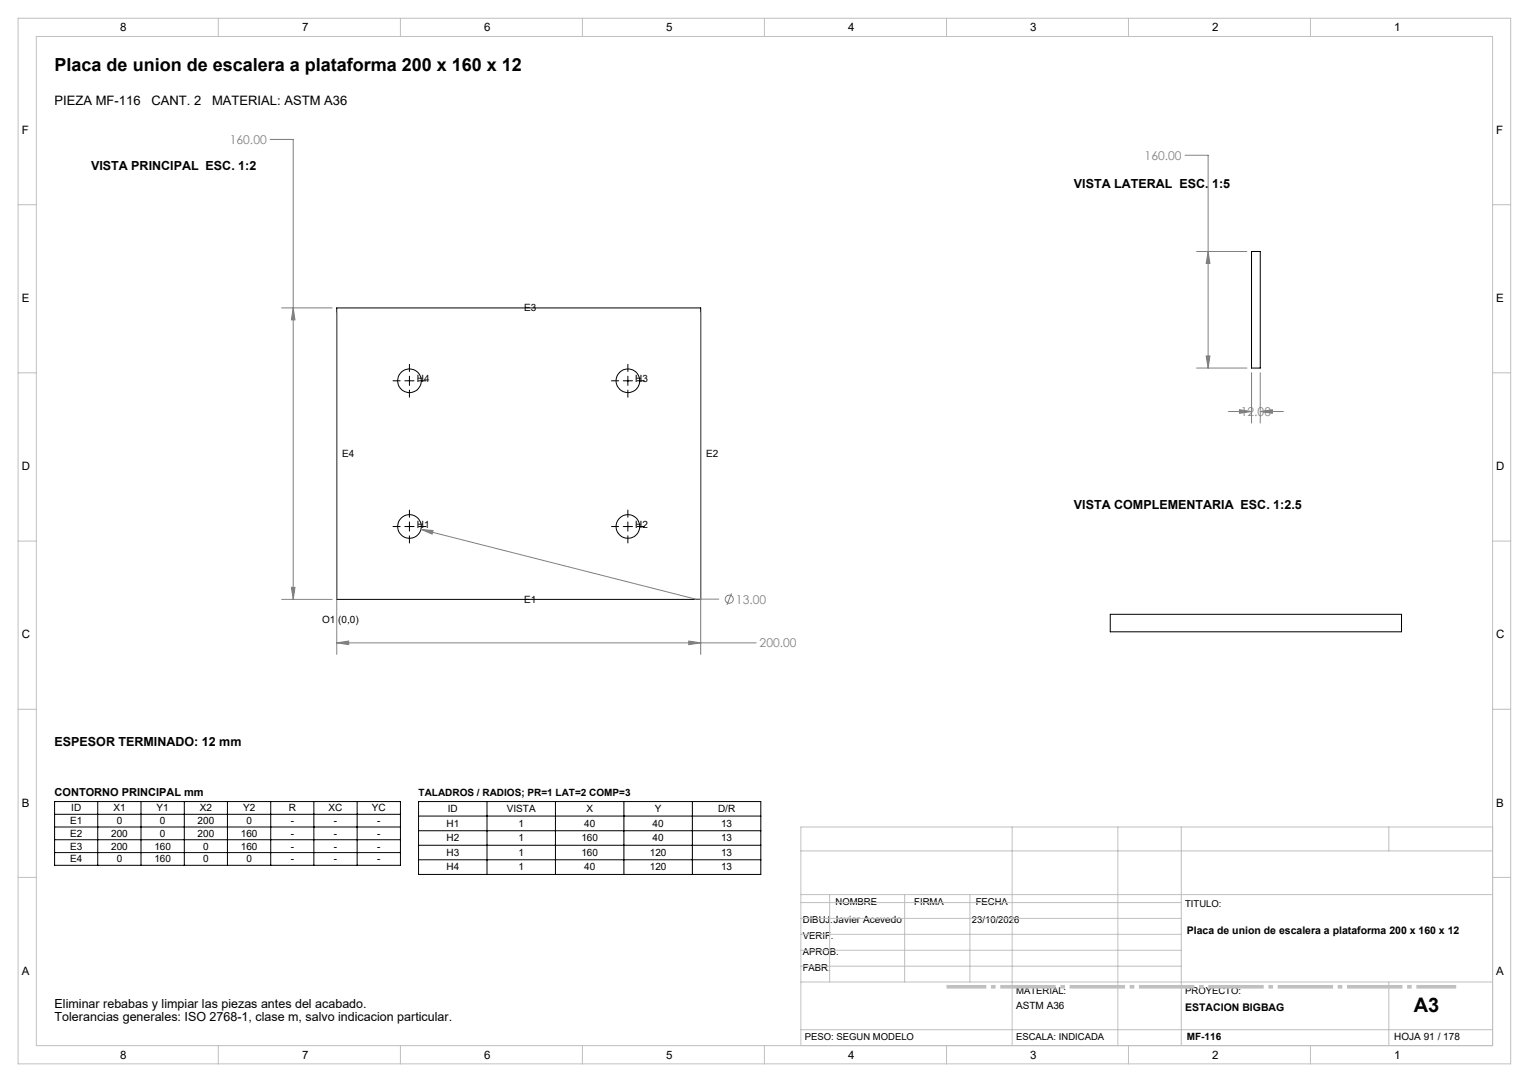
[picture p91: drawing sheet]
<svg xmlns="http://www.w3.org/2000/svg" width="420mm" height="297mm" viewBox="0 0 420 297" stroke-linecap="round" stroke-linejoin="round" font-family="sans-serif">
<defs><g id="words">
<text font-size="5.5" x="388.4" y="277.8">A3</text>
<text font-size="4.9" x="15" y="19.5">Placa de union de escalera a plataforma 200 x 160 x 12</text>
<g font-size="3.6">
<text x="15" y="28.8">PIEZA MF-116</text>
<text x="41.6" y="28.8">CANT. 2</text>
<text x="58.3" y="28.8">MATERIAL: ASTM A36</text>
</g>
<g font-size="3.4">
<text x="25" y="46.7">VISTA PRINCIPAL ESC. 1:2</text>
<text x="295" y="51.7">VISTA LATERAL ESC. 1:5</text>
<text x="295" y="139.7">VISTA COMPLEMENTARIA ESC. 1:2.5</text>
<text x="15" y="204.7">ESPESOR TERMINADO: 12 mm</text>
<text x="15" y="276.7">Eliminar rebabas y limpiar las piezas antes del acabado.</text>
<text x="15" y="280.2">Tolerancias generales: ISO 2768-1, clase m, salvo indicacion particular.</text>
</g>
<g font-size="3.3" fill="#808080">
<text x="63.1" y="39.5">160.00</text>
<text x="314.4" y="43.9">160.00</text>
<text x="340.8" y="114.2">12.00</text>
<text x="202.2" y="165.7">13.00</text>
<text x="208.7" y="177.7">200.00</text>
</g>
<g font-size="3.2">
<text x="33" y="8.6">8</text>
<text x="83" y="8.6">7</text>
<text x="133" y="8.6">6</text>
<text x="183" y="8.6">5</text>
<text x="233" y="8.6">4</text>
<text x="283" y="8.6">3</text>
<text x="333" y="8.6">2</text>
<text x="383" y="8.6">1</text>
<text x="6" y="36.8">F</text>
<text x="411" y="36.8">F</text>
<text x="6" y="82.9">E</text>
<text x="411" y="82.9">E</text>
<text x="6" y="129.1">D</text>
<text x="411" y="129.1">D</text>
<text x="6" y="175.3">C</text>
<text x="411" y="175.3">C</text>
<text x="6" y="221.4">B</text>
<text x="411" y="221.4">B</text>
<text x="6" y="267.6">A</text>
<text x="411" y="267.6">A</text>
<text x="33" y="290.6">8</text>
<text x="83" y="290.6">7</text>
<text x="133" y="290.6">6</text>
<text x="183" y="290.6">5</text>
<text x="233" y="290.6">4</text>
<text x="283" y="290.6">3</text>
<text x="333" y="290.6">2</text>
<text x="383" y="290.6">1</text>
</g>
<text font-size="3" x="15" y="218.5">CONTORNO PRINCIPAL mm</text>
<g font-size="2.9">
<text x="326" y="256.5">Placa de union de escalera a plataforma 200 x 160 x 12</text>
<text x="325.6" y="277.5">ESTACION BIGBAG</text>
</g>
<g font-size="2.7">
<text x="144" y="85.4">E3</text>
<text x="114.5" y="104.9">H4</text>
<text x="174.5" y="104.9">H3</text>
<text x="94" y="125.4">E4</text>
<text x="194" y="125.4">E2</text>
<text x="114.5" y="144.9">H1</text>
<text x="174.5" y="144.9">H2</text>
<text x="144" y="165.4">E1</text>
<text x="88.5" y="170.9">O1 (0,0)</text>
<text x="115" y="218.4">TALADROS / RADIOS; PR=1 LAT=2 COMP=3</text>
<text x="19.3" y="226.2">E1</text>
<text x="19.6" y="222.7">ID</text>
<text x="31.1" y="222.7">X1</text>
<text x="32" y="226.2">0</text>
<text x="43" y="222.7">Y1</text>
<text x="43.9" y="226.2">0</text>
<text x="54.3" y="226.2">200</text>
<text x="54.9" y="222.7">X2</text>
<text x="66.8" y="222.7">Y2</text>
<text x="67.7" y="226.2">0</text>
<text x="79.3" y="222.7">R</text>
<text x="79.9" y="226.2">-</text>
<text x="90.3" y="222.7">XC</text>
<text x="91.7" y="226.2">-</text>
<text x="102.2" y="222.7">YC</text>
<text x="103.6" y="226.2">-</text>
<text x="122.6" y="226.9">H1</text>
<text x="123" y="222.9">ID</text>
<text x="139.2" y="222.9">VISTA</text>
<text x="142.4" y="226.9">1</text>
<text x="160.5" y="226.9">40</text>
<text x="161.1" y="222.9">X</text>
<text x="179.3" y="226.9">40</text>
<text x="179.9" y="222.9">Y</text>
<text x="197.2" y="222.9">D/R</text>
<text x="198.1" y="226.9">13</text>
<text x="19.3" y="229.7">E2</text>
<text x="19.3" y="233.2">E3</text>
<text x="30.5" y="229.7">200</text>
<text x="30.5" y="233.2">200</text>
<text x="42.4" y="233.2">160</text>
<text x="43.9" y="229.7">0</text>
<text x="54.3" y="229.7">200</text>
<text x="55.8" y="233.2">0</text>
<text x="66.1" y="229.7">160</text>
<text x="66.1" y="233.2">160</text>
<text x="79.9" y="229.7">-</text>
<text x="79.9" y="233.2">-</text>
<text x="91.7" y="229.7">-</text>
<text x="91.7" y="233.2">-</text>
<text x="103.6" y="229.7">-</text>
<text x="103.6" y="233.2">-</text>
<text x="122.6" y="230.9">H2</text>
<text x="142.4" y="230.9">1</text>
<text x="159.7" y="230.9">160</text>
<text x="179.3" y="230.9">40</text>
<text x="198.1" y="230.9">13</text>
<text x="19.3" y="236.7">E4</text>
<text x="32" y="236.7">0</text>
<text x="42.4" y="236.7">160</text>
<text x="55.8" y="236.7">0</text>
<text x="67.7" y="236.7">0</text>
<text x="79.9" y="236.7">-</text>
<text x="91.7" y="236.7">-</text>
<text x="103.6" y="236.7">-</text>
<text x="122.6" y="234.9">H3</text>
<text x="122.6" y="238.9">H4</text>
<text x="142.4" y="234.9">1</text>
<text x="142.4" y="238.9">1</text>
<text x="159.7" y="234.9">160</text>
<text x="160.5" y="238.9">40</text>
<text x="178.5" y="234.9">120</text>
<text x="178.5" y="238.9">120</text>
<text x="198.1" y="234.9">13</text>
<text x="198.1" y="238.9">13</text>
<text x="279.1" y="276.8">ASTM A36</text>
<text x="326" y="285.4">MF-116</text>
<text x="383" y="285.4">HOJA 91 / 178</text>
</g>
<g font-size="2.6">
<text x="229.5" y="248.4">NOMBRE</text>
<text x="251.1" y="248.4">FIRMA</text>
<text x="268" y="248.4">FECHA</text>
<text x="325.6" y="249">TITULO:</text>
<text x="220.5" y="253.3">DIBUJ.Javier Acevedo</text>
<text x="220.5" y="257.7">VERIF.</text>
<text x="267" y="253.3">23/10/2026</text>
<text x="220.5" y="262">APROB.</text>
<text x="220.5" y="266.4">FABR.</text>
<text x="279.1" y="273">MATERIAL:</text>
<text x="325.6" y="273">PROYECTO:</text>
<text x="221.1" y="285.5">PESO: SEGUN MODELO</text>
<text x="279.1" y="285.5">ESCALA: INDICADA</text>
</g>
</g></defs>
<g fill="none" stroke="#000" stroke-width=".27">
<path d="M343.8 69h2.4v32h-2.4zM92.5 84.5h100v80h-100zM107.9 104.5h2M111.2 104.5h2.5M112.5 100v2M112.5 103.3v2.5M112.5 107.1v1.9M115 104.5h2M168 104.5h1.9M171.2 104.5h2.5M172.5 100v2M172.5 103.3v2.5"/>
<path d="M172.5 107.1v1.9M175 104.5h2M107.9 144.5h2M111.2 144.5h2.5M112.5 140v2M112.5 143.3v2.5M112.5 147.1v1.9M115 144.5h2M168 144.5h1.9M171.2 144.5h2.5M172.5 140v2M172.5 143.3v2.5"/>
<path d="M172.5 147.1v1.9M175 144.5h2M305 168.6h80v4.8h-80zM15 220h95v17.5h-95zM15 223.5h95M15 227h95M15 230.5h95M15 234h95M26.8 220v17.5M38.7 220v17.5M50.6 220v17.5M62.5 220v17.5"/>
<path d="M74.4 220v17.5M86.2 220v17.5M98.1 220v17.5M115 220h94v20h-94zM115 224h94M115 228h94M115 232h94M115 236h94M133.8 220v20M152.6 220v20M171.4 220v20M190.2 220v20"/>
<circle cx="112.5" cy="104.5" r="3.3"/>
<circle cx="172.5" cy="104.5" r="3.3"/>
<circle cx="112.5" cy="144.5" r="3.3"/>
<circle cx="172.5" cy="144.5" r="3.3"/>
</g>
<g fill="none" stroke="#808080" stroke-width=".27">
<path d="M74.2 38.3h6.3v126.2M325.5 42.6h6.4v58.4M328.7 69h13.8M331.9 69l.5 3.3h-1.1zM77.4 84.5h13.8M80.5 84.5l.5 3.3h-1zM92.5 85.8v93.8M192.5 85.8v93.8M331.3 97.7h1.1l-.5 3.3zM328.7 101h13.8M337.4 113h6.4M340.5 112.5l3.3 .5-3.3 .4z"/>
<path d="M343.8 102.3v13.8M346.2 113l3.3-.5v.9zM346.2 102.3v13.8M346.2 113h6.3M115.6 145.3l3.4 .3-.3 1zM115.6 145.3l75.5 19.2h6.3M77.4 164.5h13.8M80 161.2h1l-.5 3.3zM92.5 176.5l3.3-.5v.9zM92.5 176.5h115.2M189.2 176l3.3 .5-3.3 .4zM200.9 162.9l-1.2 3.1"/>
<circle cx="200.3" cy="164.5" r="1.12"/>
</g>
<path d="M260 270.9h140" fill="none" stroke="#c0c0c0" stroke-width="1" stroke-dasharray="15.2 1.3 1.3 1.3" stroke-dashoffset="4.3" stroke-linecap="butt"/>
<g fill="none" stroke="#c0c0c0" stroke-width=".27">
<path d="M5 5h410v287h-410zM10 10h400v277h-400zM60 5v5M110 5v5M160 5v5M210 5v5M260 5v5M310 5v5M360 5v5M5 56.2h5M410 56.2h5M5 102.3h5"/>
<path d="M410 102.3h5M5 148.5h5M410 148.5h5M5 194.7h5M410 194.7h5M220 233.6h190M278 227v60M307.1 227v60M324.5 227v60M381.5 227v6.6M410 227h-190v60M5 240.8h5"/>
<path d="M220 245.6h190M220 256.5h104.5M220 252.1h104.5M220 247.8h104.5M227.9 245.6v24M248.5 245.6v24M266.4 245.6v24M410 240.8h5M220 269.6h190M220 265.2h104.5M220 260.8h104.5M381.5 269.6v17.4"/>
<path d="M60 287v5M110 287v5M160 287v5M210 287v5M220 282.6h190M260 287v5M310 287v5M360 287v5"/>
</g>
<path d="M92.5 176.5l3.3-.5v.9zM189.2 176l3.3 .5-3.3 .4zM80 161.2h1l-.5 3.3zM80.5 84.5l.5 3.3h-1zM115.6 145.3l3.1 1.3 .3-1zM340.5 112.5l3.3 .5-3.3 .4zM346.2 113l3.3-.5v.9zM331.3 97.7h1.1l-.5 3.3zM331.9 69l.5 3.3h-1.1z" fill="#808080"/>
<use href="#words"/>
</svg>
